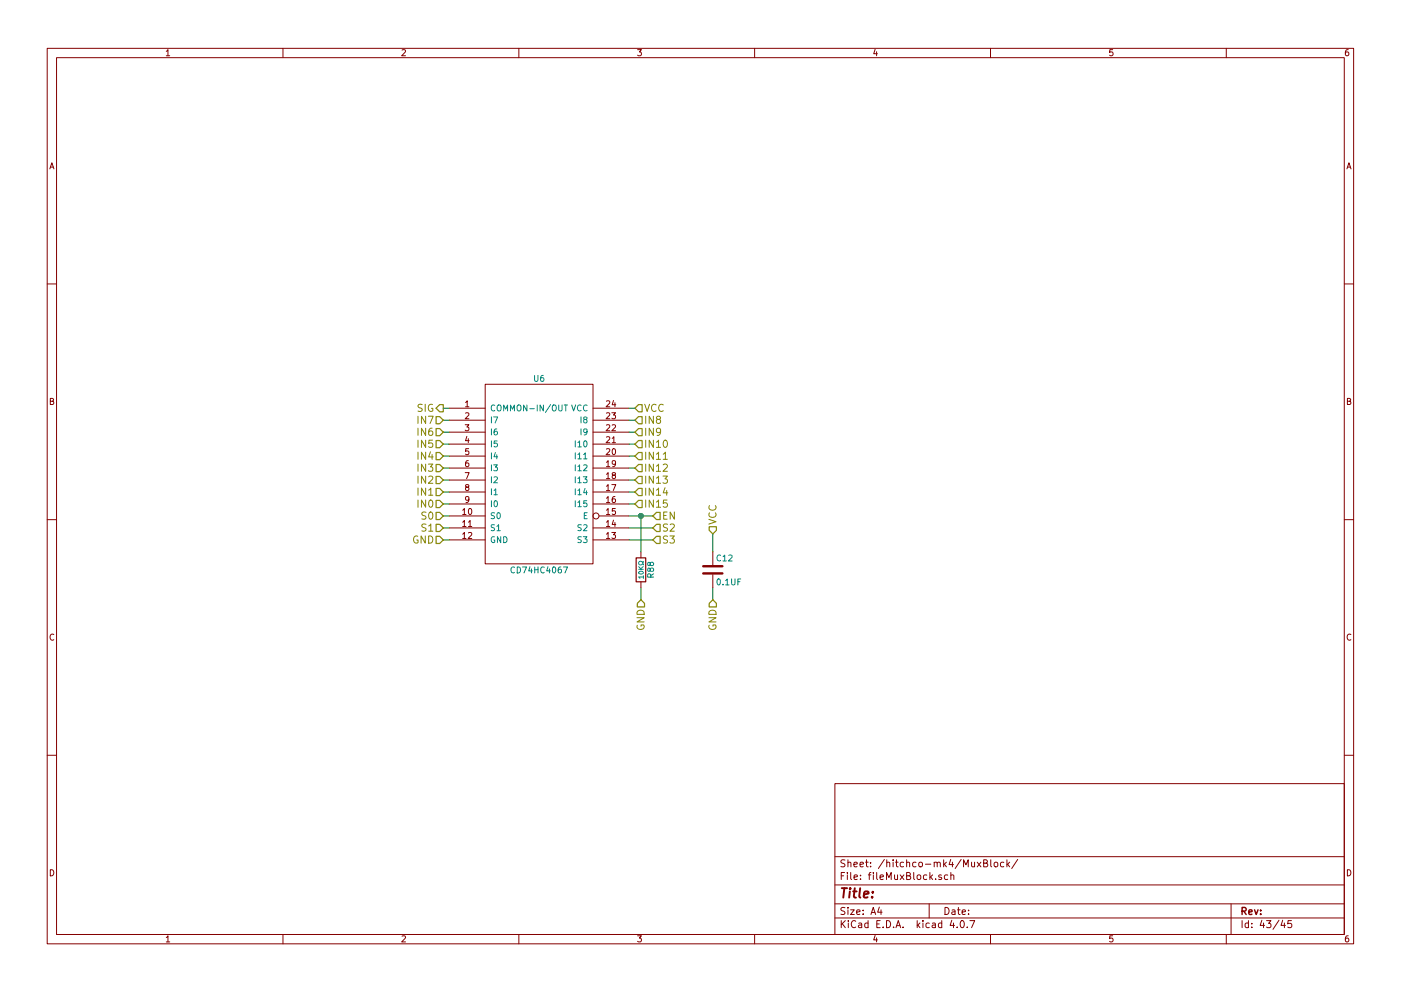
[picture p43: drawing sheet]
EESchema Schematic File Version 2
LIBS:hitchco-mk4-rescue
LIBS:power
LIBS:device
LIBS:switches
LIBS:relays
LIBS:motors
LIBS:transistors
LIBS:conn
LIBS:linear
LIBS:regul
LIBS:74xx
LIBS:cmos4000
LIBS:adc-dac
LIBS:memory
LIBS:xilinx
LIBS:microcontrollers
LIBS:dsp
LIBS:microchip
LIBS:analog_switches
LIBS:motorola
LIBS:texas
LIBS:intel
LIBS:audio
LIBS:interface
LIBS:digital-audio
LIBS:philips
LIBS:display
LIBS:cypress
LIBS:siliconi
LIBS:opto
LIBS:atmel
LIBS:contrib
LIBS:valves
LIBS:freetronics_schematic
LIBS:cd4013b
LIBS:hitchco-mk4-cache
EELAYER 25 0
EELAYER END
$Descr A4 11693 8268
encoding utf-8
Sheet 46 45
Title ""
Date ""
Rev ""
Comp ""
Comment1 ""
Comment2 ""
Comment3 ""
Comment4 ""
$EndDescr
Text HLabel 3700 4200 0    60   Input ~ 0
IN0
Text HLabel 3700 4100 0    60   Input ~ 0
IN1
Text HLabel 3700 4000 0    60   Input ~ 0
IN2
Text HLabel 3700 3900 0    60   Input ~ 0
IN3
Text HLabel 3700 3800 0    60   Input ~ 0
IN4
Text HLabel 3700 3700 0    60   Input ~ 0
IN5
Text HLabel 3700 3600 0    60   Input ~ 0
IN6
Text HLabel 3700 3500 0    60   Input ~ 0
IN7
Text HLabel 5300 3500 2    60   Input ~ 0
IN8
Text HLabel 5300 3600 2    60   Input ~ 0
IN9
Text HLabel 5300 3700 2    60   Input ~ 0
IN10
Text HLabel 5300 3800 2    60   Input ~ 0
IN11
Text HLabel 5300 3900 2    60   Input ~ 0
IN12
Text HLabel 5300 4000 2    60   Input ~ 0
IN13
Text HLabel 5300 4100 2    60   Input ~ 0
IN14
Text HLabel 5300 4200 2    60   Input ~ 0
IN15
Text HLabel 3700 3400 0    60   Output ~ 0
SIG
Text HLabel 5450 4500 2    60   Input ~ 0
S3
Text HLabel 5450 4400 2    60   Input ~ 0
S2
Text HLabel 3700 4400 0    60   Input ~ 0
S1
Text HLabel 3700 4300 0    60   Input ~ 0
S0
Text HLabel 5450 4300 2    60   Input ~ 0
EN
Text HLabel 5300 3400 2    60   Input ~ 0
VCC
Text HLabel 3700 4500 0    60   Input ~ 0
GND
$Comp
L CD74HC4067 U6
U 1 1
P 4500 3950
F 0 "U6" H 4500 4750 50  0000 C CNN
F 1 "CD74HC4067" H 4500 3150 50  0000 C CNN
F 2 "Housings_SOIC:SOIC-24W_7.5x15.4mm_Pitch1.27mm" H 4500 4350 50  0001 C CNN
F 3 "http://www.ti.com/lit/ds/symlink/cd74hct4067.pdf" H 4500 3600 50  0001 C CNN
	1    4500 3950
	1    0    0    -1  
$EndComp
$Comp
L R R88
U 1 1
P 5350 4750
F 0 "R88" V 5430 4750 50  0000 C CNN
F 1 "10KΩ" V 5350 4750 39  0000 C CNN
F 2 "Resistors_THT:R_Axial_DIN0207_L6.3mm_D2.5mm_P10.16mm_Horizontal" V 5280 4750 50  0001 C CNN
F 3 "" H 5350 4750 50  0001 C CNN
	1    5350 4750
	1    0    0    -1  
$EndComp
Wire Wire Line
	3750 3400 3700 3400
Wire Wire Line
	3700 3500 3750 3500
Wire Wire Line
	3750 3600 3700 3600
Wire Wire Line
	3700 3700 3750 3700
Wire Wire Line
	3750 3800 3700 3800
Wire Wire Line
	3700 3900 3750 3900
Wire Wire Line
	3750 4000 3700 4000
Wire Wire Line
	3700 4100 3750 4100
Wire Wire Line
	3750 4200 3700 4200
Wire Wire Line
	3700 4300 3750 4300
Wire Wire Line
	3750 4400 3700 4400
Wire Wire Line
	3700 4500 3750 4500
Wire Wire Line
	5250 4500 5450 4500
Wire Wire Line
	5250 4400 5450 4400
Wire Wire Line
	5250 4300 5450 4300
Wire Wire Line
	5300 4200 5250 4200
Wire Wire Line
	5250 4100 5300 4100
Wire Wire Line
	5300 4000 5250 4000
Wire Wire Line
	5250 3900 5300 3900
Wire Wire Line
	5300 3800 5250 3800
Wire Wire Line
	5250 3700 5300 3700
Wire Wire Line
	5300 3600 5250 3600
Wire Wire Line
	5250 3500 5300 3500
Wire Wire Line
	5300 3400 5250 3400
Connection ~ 5350 4300
Wire Wire Line
	5350 4600 5350 4300
Text HLabel 5350 5000 3    60   Input ~ 0
GND
Wire Wire Line
	5350 5000 5350 4900
Text HLabel 5950 5000 3    60   Input ~ 0
GND
Wire Wire Line
	5950 5000 5950 4900
Text HLabel 5950 4450 1    60   Input ~ 0
VCC
Wire Wire Line
	5950 4450 5950 4600
$Comp
L C C12
U 1 1
P 5950 4750
F 0 "C12" H 5975 4850 50  0000 L CNN
F 1 "0.1UF" H 5975 4650 50  0000 L CNN
F 2 "Capacitors_THT:CP_Radial_D5.0mm_P2.00mm" H 5988 4600 50  0001 C CNN
F 3 "http://nichicon-us.com/english/products/pdfs/e-uvr.pdf" H 5950 4750 50  0001 C CNN
	1    5950 4750
	1    0    0    -1  
$EndComp
$EndSCHEMATC
